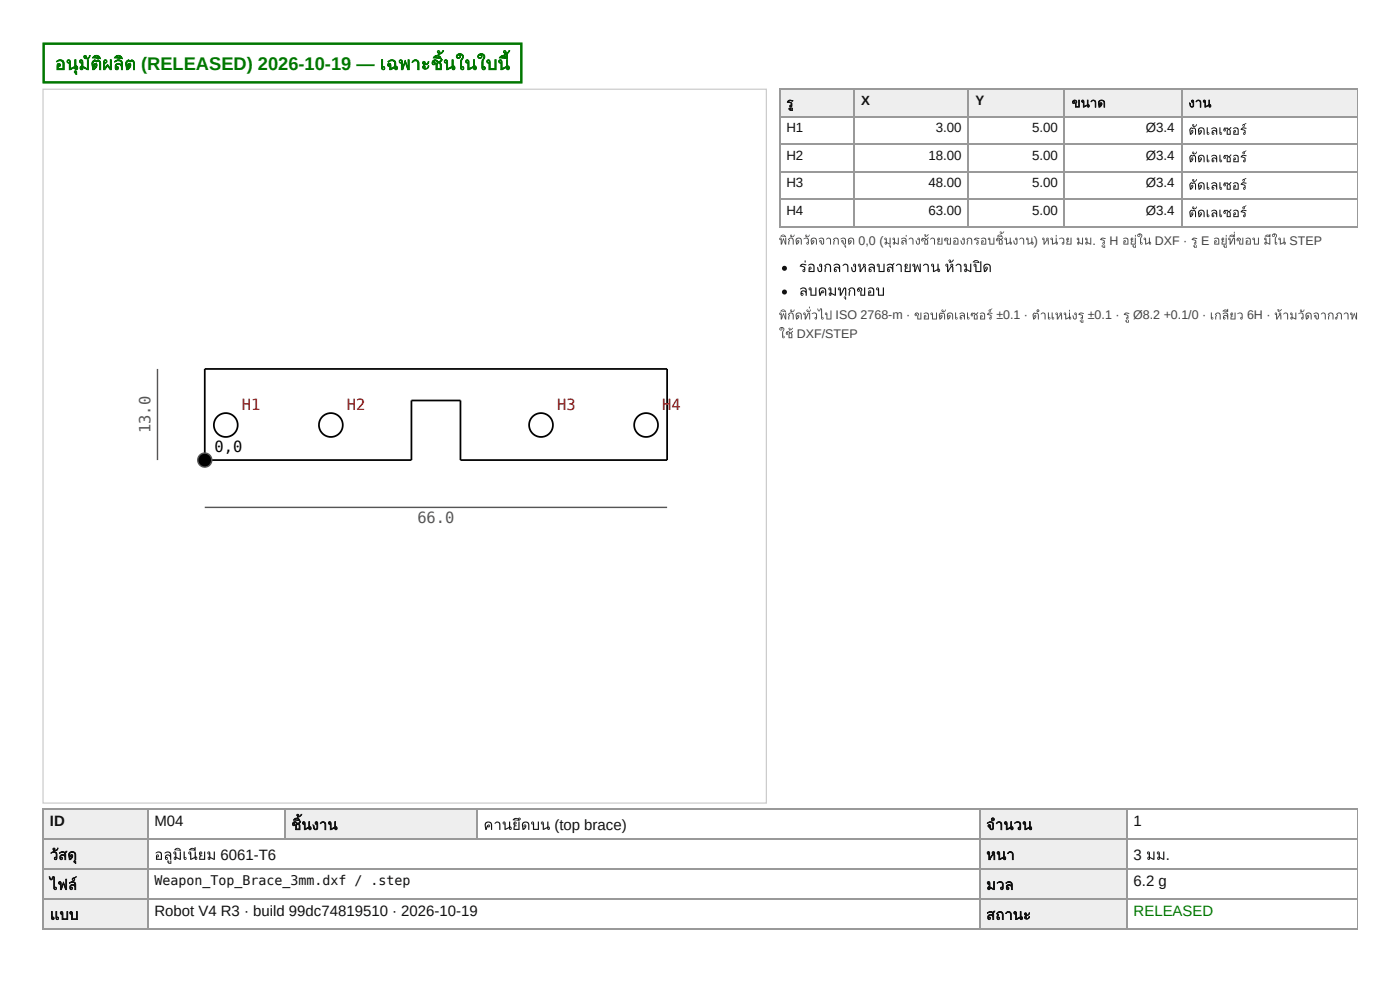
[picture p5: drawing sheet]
<svg xmlns="http://www.w3.org/2000/svg" width="297mm" height="210mm" viewBox="0 0 297 210" stroke-linecap="round" stroke-linejoin="round" font-family="sans-serif">
<defs><g id="words">
<g font-size="3.9" fill="#070">
<text x="11.6" y="14.8">อนุ มั ติ ผลิ ต (RELEASED) 2026-10-19 — เฉพาะชิ้ นในใบนี้</text>
<text x="94" y="14.8">ชิ้</text>
</g>
<g font-size="3.3" fill="#c00">
<text x="51.3" y="87">H1</text>
<text x="73.6" y="87">H2</text>
<text x="118.2" y="87">H3</text>
<text x="140.5" y="87">H</text>
<text x="142.5" y="87">4</text>
</g>
<g font-size="3.3" fill="#555">
<text x="31.9" y="91.8" transform="rotate(-90 31.9 91.8)">13.0</text>
<text x="88.5" y="110.8">66.0</text>
</g>
<text font-size="3.3" x="45.5" y="95.8">0,0</text>
<g font-size="3.2" fill="#111">
<text x="169.5" y="57.7">ร่ องกลางหลบสายพาน ห้ ามปิ ด</text>
<text x="169.5" y="62.7">ลบคมทุ กขอบ</text>
<text x="10.6" y="175.2">ID</text>
<text x="32.7" y="175.2">M04</text>
<text x="61.8" y="175.9">ชิ้ นงาน</text>
<text x="64" y="175.9">ชิ้</text>
<text x="102.6" y="175.9">คานยึ ดบน (top brace)</text>
<text x="209.2" y="175.9">จำ</text>
<text x="212.9" y="175.9">นวน</text>
<text x="240.5" y="175.2">1</text>
<text x="10.6" y="182.3">วั สดุ</text>
<text x="32.7" y="182.3">อลู มิ เนี ยม 6061-T6</text>
<text x="209.2" y="182.3">หนา</text>
<text x="240.5" y="182.3">3 มม.</text>
<text x="10.6" y="188.6">ไฟล์</text>
<text x="209.2" y="188.6">มวล</text>
<text x="240.5" y="187.9">6.2 g</text>
<text x="10.6" y="195">แบบ</text>
<text x="32.7" y="194.2">Robot V4 R3 · build 99dc74819510 · 2026-10-19</text>
<text x="209.2" y="195">สถานะ</text>
</g>
<text font-size="3.2" fill="#070" x="240.5" y="194.2">RELEASED</text>
<g font-size="2.8" fill="#111">
<text x="166.8" y="22.8">รู</text>
<text x="182.7" y="22.2">X</text>
<text x="206.9" y="22.2">Y</text>
<text x="227.4" y="22.8">ขนาด</text>
<text x="252.1" y="22.8">งาน</text>
<text x="166.8" y="28">H1</text>
<text x="198.5" y="28">3.00</text>
<text x="219" y="28">5.00</text>
<text x="243.1" y="28">Ø3.4</text>
<text x="252.1" y="28.6">ตั ดเลเซอร์</text>
<text x="166.8" y="33.9">H2</text>
<text x="197" y="33.9">18.00</text>
<text x="219" y="33.9">5.00</text>
<text x="243.1" y="33.9">Ø3.4</text>
<text x="252.1" y="34.4">ตั ดเลเซอร์</text>
<text x="166.8" y="39.7">H3</text>
<text x="197" y="39.7">48.00</text>
<text x="219" y="39.7">5.00</text>
<text x="243.1" y="39.7">Ø3.4</text>
<text x="252.1" y="40.2">ตั ดเลเซอร์</text>
<text x="166.8" y="45.5">H4</text>
<text x="197" y="45.5">63.00</text>
<text x="219" y="45.5">5.00</text>
<text x="243.1" y="45.5">Ø3.4</text>
<text x="252.1" y="46">ตั ดเลเซอร์</text>
<text x="32.7" y="187.6">Weapon_Top_Brace_3mm.dxf / .step</text>
</g>
<g font-size="2.6" fill="#444">
<text x="165.2" y="51.9">พิ กั ดวั ดจากจุ ด 0,0 (มุ มล่ างซ้ ายของกรอบชิ้ นงาน) หน่ วย มม. รู H อยู่ ใน DXF · รู E อยู่ ที่ ขอบ มี ใน STEP</text>
<text x="213" y="51.9">ชิ้</text>
<text x="165.2" y="67.7">พิ กั ดทั่ วไป ISO 2768-m · ขอบตั ดเลเซอร์ ±0.1 · ตำ</text>
<text x="165.2" y="71.7">ใช้ DXF/STEP</text>
<text x="222.1" y="67.7">แหน่ งรู ±0.1 · รู Ø8.2 +0.1/0 · เกลี ยว 6H · ห้ ามวั ดจากภาพ</text>
</g>
</g></defs>
<path d="M9.3 9.3h101.3v8.2h-101.3z" fill="none" stroke="#070" stroke-width=".53"/>
<path d="M9.1 18.9h153.5v151.4h-153.5z" fill="none" stroke="#ccc" stroke-width=".26"/>
<g fill="none" stroke="#000" stroke-width=".37">
<path d="M43.4 78.2h98.1v19.3h-43.8v-12.6h-10.4v12.6h-43.9z"/>
<circle cx="47.9" cy="90.1" r="2.53"/>
<circle cx="70.2" cy="90.1" r="2.53"/>
<circle cx="114.8" cy="90.1" r="2.53"/>
<circle cx="137.1" cy="90.1" r="2.53"/>
</g>
<g fill="none" stroke="#555" stroke-width=".3">
<path d="M33.4 78.2v19.3M43.4 107.6h98.1"/>
<circle cx="43.4" cy="97.5" r="1.49"/>
</g>
<circle cx="43.4" cy="97.5" r="1.49" fill="#000"/>
<g fill="#eee">
<path d="M165.4 19h15.8v5.9h-15.8z"/>
<path d="M181.2 19h24.4v5.9h-24.4z"/>
<path d="M205.6 19h20.4v5.9h-20.4z"/>
<path d="M226 19h24.6v5.9h-24.6z"/>
<path d="M250.6 19h37.4v5.9h-37.4z"/>
</g>
<path d="M165.4 18.9h122.6M165.5 18.8v29.4M181.1 18.8v29.4M205.4 18.8v29.4M225.8 18.8v29.4M250.7 18.8v29.4M165.4 24.7h122.6M165.4 30.6h122.6M165.4 36.4h122.6M165.4 42.2h122.6M165.4 48h122.6" fill="none" stroke="#999" stroke-width=".26"/>
<path d="M288 18.8v29.4" fill="none" stroke="#999" stroke-width=".21"/>
<g fill="#111">
<circle cx="166.4" cy="56.9" r=".53"/>
<circle cx="166.4" cy="61.9" r=".53"/>
</g>
<g fill="#eee">
<path d="M9.3 171.4h21.9v6.4h-21.9z"/>
<path d="M60.3 171.4h40.8v6.4h-40.8z"/>
<path d="M207.7 171.4h31.2v6.4h-31.2z"/>
<path d="M9.3 177.8h21.9v6.3h-21.9z"/>
<path d="M207.7 177.8h31.2v6.3h-31.2z"/>
<path d="M9.3 184.1h21.9v6.4h-21.9z"/>
<path d="M207.7 184.1h31.2v6.4h-31.2z"/>
<path d="M9.3 190.5h21.9v6.3h-21.9z"/>
<path d="M207.7 190.5h31.2v6.3h-31.2z"/>
</g>
<path d="M9 171.6h279M9 177.9h279M9.1 171.4v25.7M31.4 171.4v25.7M60.5 171.4v6.7M101.2 171.4v6.7M207.8 171.4v25.7M239.1 171.4v25.7M9 184.3h279M9 190.6h279M9 197h279" fill="none" stroke="#999" stroke-width=".26"/>
<path d="M288 171.4v25.7" fill="none" stroke="#999" stroke-width=".21"/>
<use href="#words"/>
</svg>
